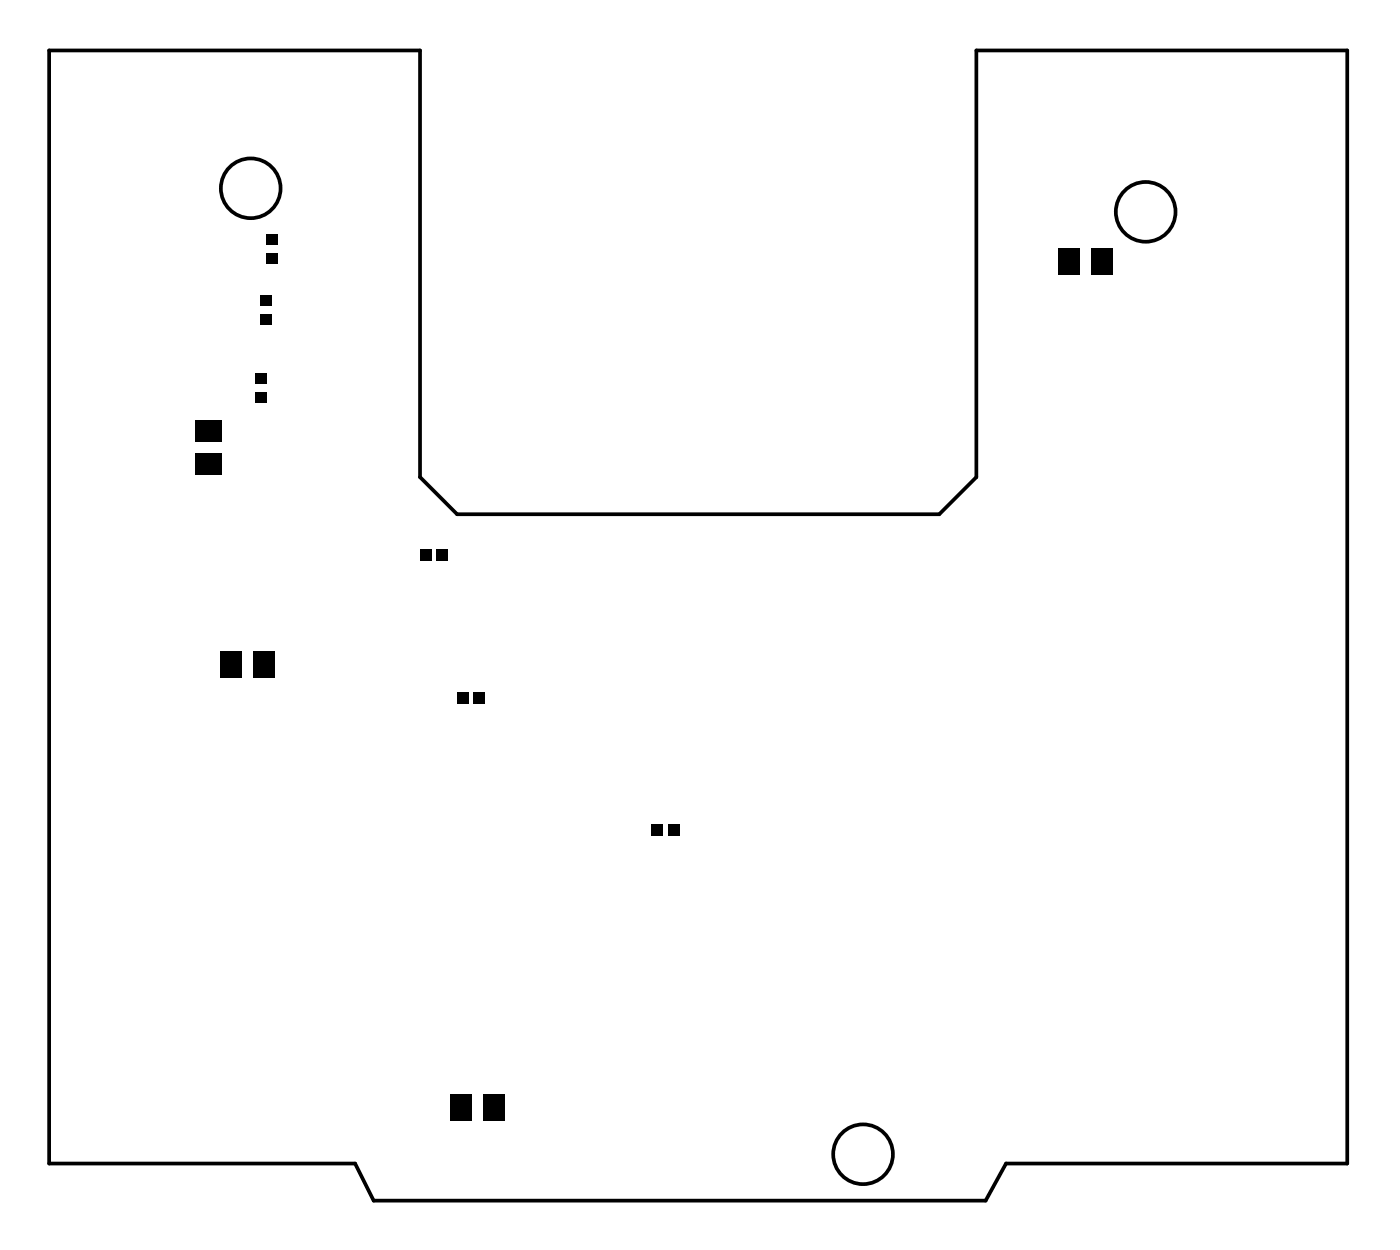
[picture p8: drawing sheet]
<svg xmlns="http://www.w3.org/2000/svg" width="75mm" height="67mm" viewBox="0 0 75 67" stroke-linecap="round" stroke-linejoin="round" font-family="sans-serif">
<g fill="#000">
<path d="M14 16.9h.6v.6h-.6zM14 15.9h.6v.6h-.6zM14.3 13.6h.6v.6h-.6zM14.3 12.6h.6v.6h-.6zM57.1 13.4h1.1v1.4h-1.1zM58.9 13.4h1.1v1.4h-1.1zM10.5 24.4h1.5v1.2h-1.5zM10.5 22.6h1.5v1.2h-1.5zM11.9 35.1h1.1v1.4h-1.1zM13.7 35.1h1.1v1.4h-1.1zM13.7 21.1h.6v.6h-.6zM13.7 20.1h.6v.6h-.6z"/>
<path d="M22.6 29.6h.6v.6h-.6zM23.5 29.6h.6v.6h-.6zM24.6 37.3h.6v.6h-.6zM25.5 37.3h.6v.6h-.6zM24.3 59h1.1v1.4h-1.1zM26.1 59h1.1v1.4h-1.1zM35.1 44.4h.6v.6h-.6zM36 44.4h.6v.6h-.6z"/>
</g>
<g fill="none" stroke="#000" stroke-width=".2">
<path d="M2.6 2.7h20v23l2 2h26l2-2v-23h20v60h-18.4l-1.1 2h-33l-1-2h-16.5z"/>
<circle cx="13.5" cy="10.1" r="1.61"/>
<circle cx="61.8" cy="11.4" r="1.61"/>
<circle cx="46.5" cy="62.2" r="1.61"/>
</g>
</svg>
